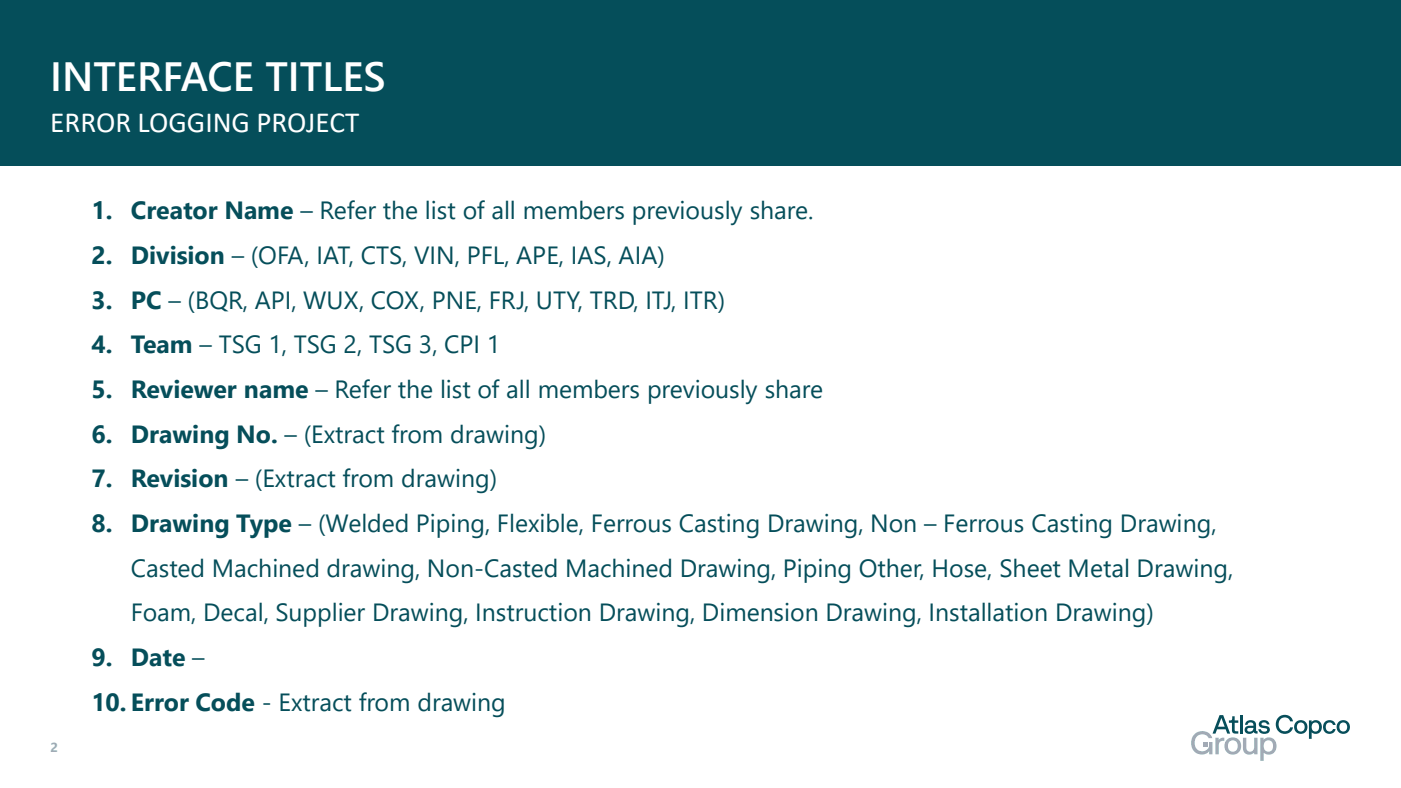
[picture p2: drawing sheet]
<svg xmlns="http://www.w3.org/2000/svg" width="339mm" height="190mm" viewBox="0 0 339 190" stroke-linecap="round" stroke-linejoin="round" font-family="sans-serif">
<defs><g id="words">
<text font-size="9.9" fill="#fff" x="12.1" y="21.9">INTERFACE TITLES</text>
<text font-size="7.1" fill="#fff" x="12.1" y="32">ERROR LOGGING PROJECT</text>
<g font-size="6" fill="#054e5a">
<text x="22.1" y="53.1">1.</text>
<text x="31.6" y="53.1">Creator Name – Refer the list of all members previously share.</text>
<text x="22.1" y="63.9">2.</text>
<text x="31.6" y="63.9">Division – (OFA, IAT, CTS, VIN, PFL, APE, IAS, AIA)</text>
<text x="22.1" y="74.7">3.</text>
<text x="31.6" y="74.7">PC – (BQR, API, WUX, COX, PNE, FRJ, UTY, TRD, ITJ, ITR)</text>
<text x="22.1" y="85.4">4.</text>
<text x="31.6" y="85.4">Team – TSG 1, TSG 2, TSG 3, CPI 1</text>
<text x="22.1" y="96.2">5.</text>
<text x="31.6" y="96.2">Reviewer name – Refer the list of all members previously share</text>
<text x="22.1" y="107">6.</text>
<text x="31.6" y="107">Drawing No. – (Extract from drawing)</text>
<text x="22.1" y="117.8">7.</text>
<text x="31.6" y="117.8">Revision – (Extract from drawing)</text>
<text x="22.1" y="128.6">8.</text>
<text x="31.6" y="128.6">Drawing Type – (Welded Piping, Flexible, Ferrous Casting Drawing, Non – Ferrous Casting Drawing,</text>
<text x="31.6" y="139.4">Casted Machined drawing, Non-Casted Machined Drawing, Piping Other, Hose, Sheet Metal Drawing,</text>
<text x="31.6" y="150.2">Foam, Decal, Supplier Drawing, Instruction Drawing, Dimension Drawing, Installation Drawing)</text>
<text x="22.1" y="161">9.</text>
<text x="31.6" y="161">Date –</text>
<text x="22.1" y="171.8">10.Error Code - Extract from drawing</text>
</g>
<text font-size="3.2" fill="#a1a9b4" x="12.2" y="181.8">2</text>
</g></defs>
<g fill="#074e5a">
<path d="M297.9 173.2h.6v1h.8v.5h-.8v1.9l.2 .2h.6v.5l-1.3-.1-.2-.7v-1.8h-.7v-.5l.7-.2z"/>
<path d="M299.8 172.9h.7v4.4h-.7z"/>
<path d="M304.6 174.4a1.42 1.42 0 0 1 2.3 .7h-.6a.67 .67 0 0 0-.7-.5 .67 .67 0 0 0-.6 .6l1.1 .3a.99 .99 0 0 1 .8 1.2 .99 .99 0 0 1-1.3 .7l-.8-.1-.4-.4-.2-.6h.6a.83 .83 0 0 0 .7 .6 .83 .83 0 0 0 .8-.5l-.2-.3-.9-.1a.9 .9 0 0 1-.9-.6 .9 .9 0 0 1 .3-1z"/>
<path d="M309 173.5a2.09 2.09 0 0 1 3.6 .9h-.7a1.47 1.47 0 0 0-1.9-.8 1.47 1.47 0 0 0-.9 1.8 1.42 1.42 0 0 0 1.2 1.4 1.42 1.42 0 0 0 1.6-1h.7a2.19 2.19 0 0 1-3.1 1.3 2.19 2.19 0 0 1-.8-3.2z"/>
<path d="M320.4 174.5a1.52 1.52 0 0 1 2.5 .8h-.7a.95 .95 0 0 0-1.3-.6 .95 .95 0 0 0-.4 1.4 .89 .89 0 0 0 .8 .7 .89 .89 0 0 0 .9-.6h.7a1.6 1.6 0 0 1-2.3 1.1 1.6 1.6 0 0 1-.6-2.4z"/>
<path d="M294.8 172.9l-1.7 4.4h.7l.4-1h2.1l.4 1h.7l-1.7-4.4zM295.2 173.6l.8 2.1h-1.6z"/>
<path d="M301.4 174.4l-.4 .8h.6a.72 .72 0 0 1 .8-.6 .72 .72 0 0 1 .6 .8h-.9a1.04 1.04 0 0 0-1.2 1.3 1.04 1.04 0 0 0 1.5 .7l.7-.5 .2 .3 .7 .2v-.6l-.4-.2v-1.4a1.36 1.36 0 0 0-.9-1.1 1.36 1.36 0 0 0-1.3 .3zM301.6 176.1l1.4-.1-.3 .6a.62 .62 0 0 1-.8 .3 .62 .62 0 0 1-.3-.8z"/>
<path d="M312.7 175.8a1.7 1.7 0 0 1 3.4 0 1.7 1.7 0 0 1-3.4 0zM313.8 175a1.03 1.03 0 0 0-.1 1.5 1.03 1.03 0 0 0 1.6-.2 1.03 1.03 0 0 0-.2-1.3 1.03 1.03 0 0 0-1.3 0z"/>
<path d="M316.4 174.2h.7v.4a1.51 1.51 0 0 1 1.9-.2 1.51 1.51 0 0 1 .5 2 1.45 1.45 0 0 1-2.4 .6v1.6h-.7zM317.3 175a1.07 1.07 0 0 0-.1 1.3 1.07 1.07 0 0 0 1.3 .4 1.06 1.06 0 0 0 .3-1.5 1.06 1.06 0 0 0-1.5-.2z"/>
<path d="M323 175.8a1.65 1.65 0 0 1 3.3 0 1.65 1.65 0 0 1-3.3 0zM324 175a1.03 1.03 0 0 0 0 1.5 1.03 1.03 0 0 0 1.5-.2 1.03 1.03 0 0 0-.1-1.3 1.03 1.03 0 0 0-1.4 0z"/>
</g>
<g fill="#a2aab5">
<path d="M288.7 177.5a2.62 2.62 0 0 1 4.4 .9h-.9a1.87 1.87 0 0 0-2.5-.6 1.87 1.87 0 0 0-.9 2.4 1.75 1.75 0 0 0 1.7 1.4 1.75 1.75 0 0 0 1.8-1.3v-.9h.8v3h-.8v-.8a2.4 2.4 0 0 1-3.1 .5 3.1 3.1 0 0 1-.5-4.6z"/>
<path d="M293.8 178.3h.8v.6l.5-.4 .9-.2v.8l-.9 .1-.5 .7v2.5h-.8z"/>
<path d="M300.5 178.3h.8v2.4a.95 .95 0 0 0 1 1 .95 .95 0 0 0 .9-1.1v-2.3h.8v4.1h-.8v-.5a1.54 1.54 0 0 1-1.8 .5 1.54 1.54 0 0 1-.9-1.6z"/>
<path d="M295.9 180.4a2.07 2.07 0 0 1 4.1 0 2.07 2.07 0 0 1-4.1 0zM297.2 179.3a1.32 1.32 0 0 0-.2 1.9 1.32 1.32 0 0 0 1.9 .2 1.34 1.34 0 0 0 .1-1.8 1.34 1.34 0 0 0-1.7-.4z"/>
<path d="M304.7 178.3h.8v.6a1.88 1.88 0 0 1 2.3-.3 1.88 1.88 0 0 1 .7 2.3 1.82 1.82 0 0 1-3 1.1v1.9h-.8zM305.8 179.3a1.36 1.36 0 0 0-.2 1.7 1.36 1.36 0 0 0 1.6 .6 1.48 1.48 0 0 0 .5-1.5 1.48 1.48 0 0 0-1.1-1.1z"/>
</g>
<path d="M290.8 179.4h1v1h-1z" fill="#e0b77f"/>
<path d="M-.1 0h338.8v40h-338.8z" fill-rule="evenodd" fill="#054e5a"/>
<path d="M248.5 67h39.7v82.2a7.9 7.9 0 0 1-8.1 8h-23.5a7.9 7.9 0 0 1-8.1-8zM248.4 66.9v82.3a8.2 8.2 0 0 0 8.2 8.1h23.5a8.2 8.2 0 0 0 8.3-8.1v-82.3z" fill-rule="evenodd" fill="#fff"/>
<use href="#words"/>
</svg>
